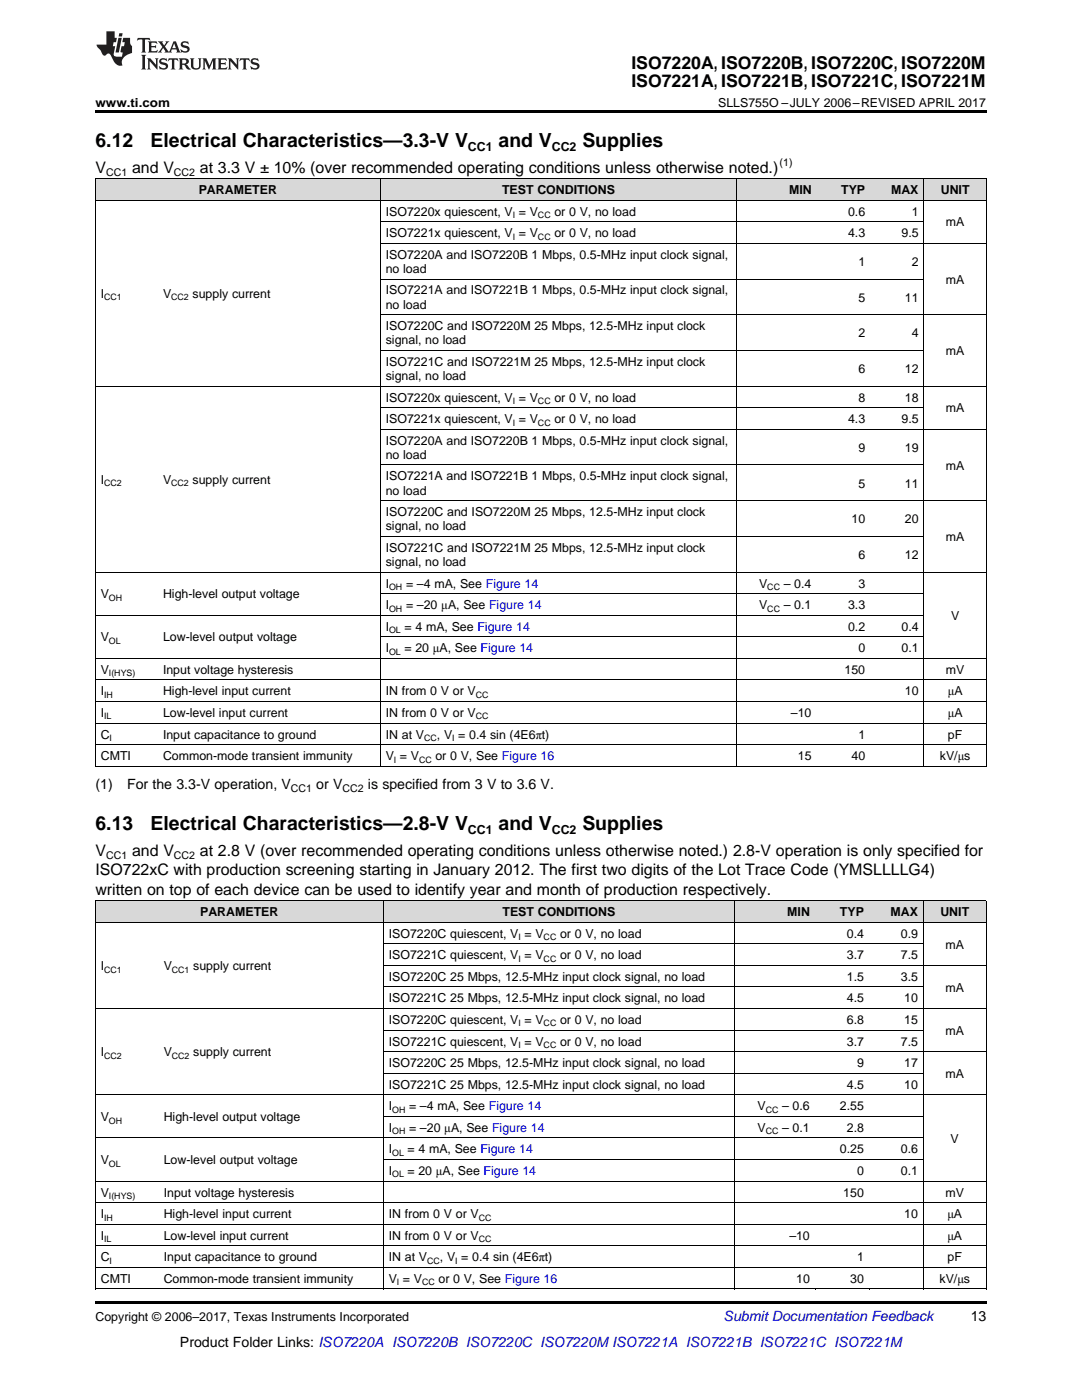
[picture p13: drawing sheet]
<svg xmlns="http://www.w3.org/2000/svg" width="216mm" height="279mm" viewBox="0 0 216 279" stroke-linecap="round" stroke-linejoin="round" font-family="sans-serif">
<defs><g id="words">
<g font-size="3.9">
<text x="19" y="29.3">6.12</text>
<text x="30.1" y="29.3">Electrical Characteristics—3.3-V V</text>
<text x="99.5" y="29.3">and V</text>
<text x="116.2" y="29.3">Supplies</text>
<text x="19" y="165.6">6.13</text>
<text x="30.1" y="165.6">Electrical Characteristics—2.8-V V</text>
<text x="99.5" y="165.6">and V</text>
<text x="116.2" y="165.6">Supplies</text>
</g>
<g font-size="3.5">
<text x="126" y="13.8">ISO7220A, ISO7220B, ISO7220C, ISO7220M</text>
<text x="126" y="17.3">ISO7221A, ISO7221B, ISO7221C, ISO7221M</text>
</g>
<g font-size="3.2">
<text x="19" y="34.4">V</text>
<text x="26.4" y="34.4">and V</text>
<text x="39.9" y="34.4">at 3.3 V ± 10% (over recommended operating conditions unless otherwise noted.)</text>
<text x="19" y="170.8">V</text>
<text x="26.4" y="170.8">and V</text>
<text x="39.9" y="170.8">at 2.8 V (over recommended operating conditions unless otherwise noted.) 2.8-V operation is only specified for</text>
<text x="19" y="174.7">ISO722xC with production screening starting in January 2012. The first two digits of the Lot Trace Code (YMSLLLLG4)</text>
<text x="19" y="178.5">written on top of each device can be used to identify year and month of production respectively.</text>
</g>
<g font-size="2.8">
<text x="19" y="157.6">(1)</text>
<text x="25.4" y="157.6">For the 3.3-V operation, V</text>
<text x="63.1" y="157.6">or V</text>
<text x="73.4" y="157.6">is specified from 3 V to 3.6 V.</text>
<text x="193.7" y="263.6">13</text>
<text x="35.9" y="268.9">Product Folder Links: ISO7220A ISO7220B ISO7220C ISO7220M ISO7221A ISO7221B ISO7221C ISO7221M</text>
</g>
<text font-size="2.8" fill="#0000c8" x="144.4" y="263.6">Submit Documentation Feedback</text>
<g font-size="2.5">
<text x="19" y="21.4">www.ti.com</text>
<text x="143.3" y="21.4">SLLS755O –JULY 2006–REVISED APRIL 2017</text>
<text x="93.4" y="30.1">CC1</text>
<text x="110.1" y="30.1">CC2</text>
<text x="39.7" y="38.7">PARAMETER</text>
<text x="100.2" y="38.7">TEST CONDITIONS</text>
<text x="157.4" y="38.7">MIN</text>
<text x="167.9" y="38.7">TYP</text>
<text x="177.8" y="38.7">MAX</text>
<text x="187.7" y="38.7">UNIT</text>
<text x="77" y="43">ISO7220x quiescent, V = V</text>
<text x="77" y="47.3">ISO7221x quiescent, V = V</text>
<text x="110.6" y="43">or 0 V, no load</text>
<text x="110.6" y="47.3">or 0 V, no load</text>
<text x="169.2" y="43">0.6</text>
<text x="169.2" y="47.3">4.3</text>
<text x="179.9" y="47.3">9.5</text>
<text x="181.9" y="43">1</text>
<text x="188.7" y="45.2">mA</text>
<text x="77" y="51.6">ISO7220A and ISO7220B 1 Mbps, 0.5-MHz input clock signal,</text>
<text x="171.3" y="53.1">1</text>
<text x="181.9" y="53.1">2</text>
<text x="20.1" y="59.4">I</text>
<text x="32.5" y="59.4">V</text>
<text x="38.4" y="59.4">supply current</text>
<text x="77" y="54.5">no load</text>
<text x="77" y="58.8">ISO7221A and ISO7221B 1 Mbps, 0.5-MHz input clock signal,</text>
<text x="188.7" y="56.6">mA</text>
<text x="77" y="61.6">no load</text>
<text x="77" y="65.9">ISO7220C and ISO7220M 25 Mbps, 12.5-MHz input clock</text>
<text x="171.3" y="60.2">5</text>
<text x="180.6" y="60.2">11</text>
<text x="77" y="68.7">signal, no load</text>
<text x="171.3" y="67.3">2</text>
<text x="181.9" y="67.3">4</text>
<text x="188.7" y="70.9">mA</text>
<text x="77" y="73">ISO7221C and ISO7221M 25 Mbps, 12.5-MHz input clock</text>
<text x="77" y="75.8">signal, no load</text>
<text x="171.3" y="74.4">6</text>
<text x="180.6" y="74.4">12</text>
<text x="77" y="80.2">ISO7220x quiescent, V = V</text>
<text x="110.6" y="80.2">or 0 V, no load</text>
<text x="171.3" y="80.2">8</text>
<text x="180.6" y="80.2">18</text>
<text x="188.7" y="82.3">mA</text>
<text x="77" y="84.5">ISO7221x quiescent, V = V</text>
<text x="77" y="88.8">ISO7220A and ISO7220B 1 Mbps, 0.5-MHz input clock signal,</text>
<text x="110.6" y="84.5">or 0 V, no load</text>
<text x="169.2" y="84.5">4.3</text>
<text x="179.9" y="84.5">9.5</text>
<text x="77" y="91.6">no load</text>
<text x="77" y="95.9">ISO7221A and ISO7221B 1 Mbps, 0.5-MHz input clock signal,</text>
<text x="171.3" y="90.2">9</text>
<text x="180.6" y="90.2">19</text>
<text x="188.7" y="93.7">mA</text>
<text x="20.1" y="96.6">I</text>
<text x="32.5" y="96.6">V</text>
<text x="38.4" y="96.6">supply current</text>
<text x="77" y="98.7">no load</text>
<text x="171.3" y="97.3">5</text>
<text x="180.6" y="97.3">11</text>
<text x="77" y="103">ISO7220C and ISO7220M 25 Mbps, 12.5-MHz input clock</text>
<text x="77" y="105.8">signal, no load</text>
<text x="169.9" y="104.4">10</text>
<text x="180.6" y="104.4">20</text>
<text x="188.7" y="108">mA</text>
<text x="77" y="110.1">ISO7221C and ISO7221M 25 Mbps, 12.5-MHz input clock</text>
<text x="77" y="113">signal, no load</text>
<text x="171.3" y="111.5">6</text>
<text x="180.6" y="111.5">12</text>
<text x="20.1" y="119.4">V</text>
<text x="32.5" y="119.4">High-level output voltage</text>
<text x="77" y="117.3">I</text>
<text x="81" y="117.3">= –4 mA, See Figure 14</text>
<text x="151.5" y="117.3">V</text>
<text x="156.4" y="117.3">– 0.4</text>
<text x="171.3" y="117.3">3</text>
<text x="77" y="121.6">I</text>
<text x="77" y="125.9">I</text>
<text x="80.7" y="125.9">= 4 mA, See Figure 14</text>
<text x="81" y="121.6">= –20 μA, See Figure 14</text>
<text x="151.5" y="121.6">V</text>
<text x="156.4" y="121.6">– 0.1</text>
<text x="169.2" y="121.6">3.3</text>
<text x="169.2" y="125.9">0.2</text>
<text x="179.9" y="125.9">0.4</text>
<text x="189.8" y="123.7">V</text>
<text x="20.1" y="128">V</text>
<text x="32.5" y="128">Low-level output voltage</text>
<text x="77" y="130.2">I</text>
<text x="80.7" y="130.2">= 20 μA, See Figure 14</text>
<text x="171.3" y="130.2">0</text>
<text x="179.9" y="130.2">0.1</text>
<text x="20.1" y="134.5">V</text>
<text x="32.5" y="134.5">Input voltage hysteresis</text>
<text x="168.5" y="134.5">150</text>
<text x="188.7" y="134.5">mV</text>
<text x="20.1" y="138.8">I</text>
<text x="20.1" y="143.1">I</text>
<text x="32.5" y="138.8">High-level input current</text>
<text x="32.5" y="143.1">Low-level input current</text>
<text x="77" y="138.8">IN from 0 V or V</text>
<text x="77" y="143.1">IN from 0 V or V</text>
<text x="157.8" y="143.1">–10</text>
<text x="180.6" y="138.8">10</text>
<text x="189.1" y="138.8">μA</text>
<text x="189.1" y="143.1">μA</text>
<text x="20.1" y="147.4">C</text>
<text x="32.5" y="147.4">Input capacitance to ground</text>
<text x="77" y="147.4">IN at V</text>
<text x="87.2" y="147.4">, V = 0.4 sin (4E6πt)</text>
<text x="171.3" y="147.4">1</text>
<text x="189.2" y="147.4">pF</text>
<text x="20.1" y="151.7">CMTI</text>
<text x="32.5" y="151.7">Common-mode transient immunity</text>
<text x="77" y="151.7">V = V</text>
<text x="86.9" y="151.7">or 0 V, See Figure 16</text>
<text x="159.2" y="151.7">15</text>
<text x="169.9" y="151.7">40</text>
<text x="187.5" y="151.7">kV/μs</text>
<text x="93.4" y="166.4">CC1</text>
<text x="110.1" y="166.4">CC2</text>
<text x="39.9" y="182.8">PARAMETER</text>
<text x="100.3" y="182.8">TEST CONDITIONS</text>
<text x="157.1" y="182.8">MIN</text>
<text x="167.6" y="182.8">TYP</text>
<text x="177.7" y="182.8">MAX</text>
<text x="187.6" y="182.8">UNIT</text>
<text x="77.6" y="187.1">ISO7220C quiescent, V = V</text>
<text x="77.6" y="191.5">ISO7221C quiescent, V = V</text>
<text x="111.8" y="187.1">or 0 V, no load</text>
<text x="111.8" y="191.5">or 0 V, no load</text>
<text x="169" y="187.1">0.4</text>
<text x="169" y="191.5">3.7</text>
<text x="179.8" y="187.1">0.9</text>
<text x="179.8" y="191.5">7.5</text>
<text x="188.7" y="189.3">mA</text>
<text x="20.1" y="193.6">I</text>
<text x="32.7" y="193.6">V</text>
<text x="38.6" y="193.6">supply current</text>
<text x="77.6" y="195.8">ISO7220C 25 Mbps, 12.5-MHz input clock signal, no load</text>
<text x="169" y="195.8">1.5</text>
<text x="179.8" y="195.8">3.5</text>
<text x="188.7" y="197.9">mA</text>
<text x="77.6" y="200.1">ISO7221C 25 Mbps, 12.5-MHz input clock signal, no load</text>
<text x="169" y="200.1">4.5</text>
<text x="180.4" y="200.1">10</text>
<text x="77.6" y="204.4">ISO7220C quiescent, V = V</text>
<text x="77.6" y="208.7">ISO7221C quiescent, V = V</text>
<text x="111.8" y="204.4">or 0 V, no load</text>
<text x="111.8" y="208.7">or 0 V, no load</text>
<text x="169" y="204.4">6.8</text>
<text x="169" y="208.7">3.7</text>
<text x="179.8" y="208.7">7.5</text>
<text x="180.4" y="204.4">15</text>
<text x="188.7" y="206.5">mA</text>
<text x="20.1" y="210.8">I</text>
<text x="32.7" y="210.8">V</text>
<text x="38.6" y="210.8">supply current</text>
<text x="77.6" y="213">ISO7220C 25 Mbps, 12.5-MHz input clock signal, no load</text>
<text x="171" y="213">9</text>
<text x="180.4" y="213">17</text>
<text x="188.7" y="215.1">mA</text>
<text x="77.6" y="217.3">ISO7221C 25 Mbps, 12.5-MHz input clock signal, no load</text>
<text x="77.6" y="221.6">I</text>
<text x="81.6" y="221.6">= –4 mA, See Figure 14</text>
<text x="151.2" y="221.6">V</text>
<text x="156.1" y="221.6">– 0.6</text>
<text x="167.6" y="221.6">2.55</text>
<text x="169" y="217.3">4.5</text>
<text x="180.4" y="217.3">10</text>
<text x="20.1" y="223.7">V</text>
<text x="32.7" y="223.7">High-level output voltage</text>
<text x="77.6" y="225.9">I</text>
<text x="81.6" y="225.9">= –20 μA, See Figure 14</text>
<text x="151.2" y="225.9">V</text>
<text x="156.1" y="225.9">– 0.1</text>
<text x="169" y="225.9">2.8</text>
<text x="20.1" y="232.3">V</text>
<text x="32.7" y="232.3">Low-level output voltage</text>
<text x="77.6" y="230.2">I</text>
<text x="81.3" y="230.2">= 4 mA, See Figure 14</text>
<text x="167.6" y="230.2">0.25</text>
<text x="179.8" y="230.2">0.6</text>
<text x="189.7" y="228">V</text>
<text x="20.1" y="238.8">V</text>
<text x="32.7" y="238.8">Input voltage hysteresis</text>
<text x="77.6" y="234.5">I</text>
<text x="81.3" y="234.5">= 20 μA, See Figure 14</text>
<text x="168.3" y="238.8">150</text>
<text x="171" y="234.5">0</text>
<text x="179.8" y="234.5">0.1</text>
<text x="188.7" y="238.8">mV</text>
<text x="20.1" y="243.1">I</text>
<text x="32.7" y="243.1">High-level input current</text>
<text x="77.6" y="243.1">IN from 0 V or V</text>
<text x="180.4" y="243.1">10</text>
<text x="189.1" y="243.1">μA</text>
<text x="20.1" y="247.4">I</text>
<text x="20.1" y="251.7">C</text>
<text x="32.7" y="247.4">Low-level input current</text>
<text x="32.7" y="251.7">Input capacitance to ground</text>
<text x="77.6" y="247.4">IN from 0 V or V</text>
<text x="77.6" y="251.7">IN at V</text>
<text x="87.8" y="251.7">, V = 0.4 sin (4E6πt)</text>
<text x="157.5" y="247.4">–10</text>
<text x="171" y="251.7">1</text>
<text x="189.1" y="247.4">μA</text>
<text x="189.1" y="251.7">pF</text>
<text x="20.1" y="256">CMTI</text>
<text x="32.7" y="256">Common-mode transient immunity</text>
<text x="77.6" y="256">V = V</text>
<text x="87.5" y="256">or 0 V, See Figure 16</text>
<text x="158.9" y="256">10</text>
<text x="169.7" y="256">30</text>
<text x="187.5" y="256">kV/μs</text>
<text x="19" y="263.6">Copyright © 2006–2017, Texas Instruments Incorporated</text>
</g>
<g font-size="2.1">
<text x="21.2" y="35.1">CC1</text>
<text x="34.7" y="35.1">CC2</text>
<text x="155.6" y="33.2">(1)</text>
<text x="58" y="158.1">CC1</text>
<text x="68.3" y="158.1">CC2</text>
<text x="21.2" y="171.4">CC1</text>
<text x="34.7" y="171.4">CC2</text>
</g>
<g font-size="1.8">
<text x="102.3" y="43.5">I</text>
<text x="102.3" y="47.8">I</text>
<text x="107.4" y="43.5">CC</text>
<text x="107.4" y="47.8">CC</text>
<text x="20.8" y="59.9">CC1</text>
<text x="34.1" y="59.9">CC2</text>
<text x="102.3" y="80.6">I</text>
<text x="107.4" y="80.6">CC</text>
<text x="102.3" y="84.9">I</text>
<text x="107.4" y="84.9">CC</text>
<text x="20.8" y="97">CC2</text>
<text x="34.1" y="97">CC2</text>
<text x="21.7" y="119.9">OH</text>
<text x="77.6" y="117.8">OH</text>
<text x="153.1" y="117.8">CC</text>
<text x="77.6" y="122.1">OH</text>
<text x="153.1" y="122.1">CC</text>
<text x="21.7" y="128.5">OL</text>
<text x="77.6" y="126.4">OL</text>
<text x="77.6" y="130.7">OL</text>
<text x="21.7" y="135">I(HYS)</text>
<text x="20.8" y="139.3">IH</text>
<text x="20.8" y="143.6">IL</text>
<text x="94.9" y="139.3">CC</text>
<text x="94.9" y="143.6">CC</text>
<text x="21.9" y="147.9">I</text>
<text x="84.6" y="147.9">CC</text>
<text x="90.2" y="147.9">I</text>
<text x="78.6" y="152.2">I</text>
<text x="83.6" y="152.2">CC</text>
<text x="103.5" y="187.6">I</text>
<text x="103.5" y="191.9">I</text>
<text x="108.5" y="187.6">CC</text>
<text x="108.5" y="191.9">CC</text>
<text x="20.8" y="194.1">CC1</text>
<text x="34.3" y="194.1">CC1</text>
<text x="103.5" y="204.9">I</text>
<text x="103.5" y="209.2">I</text>
<text x="108.5" y="204.9">CC</text>
<text x="108.5" y="209.2">CC</text>
<text x="20.8" y="211.3">CC2</text>
<text x="34.3" y="211.3">CC2</text>
<text x="21.7" y="224.2">OH</text>
<text x="78.2" y="222.1">OH</text>
<text x="78.2" y="226.4">OH</text>
<text x="152.8" y="222.1">CC</text>
<text x="152.8" y="226.4">CC</text>
<text x="21.7" y="232.8">OL</text>
<text x="78.2" y="230.7">OL</text>
<text x="21.7" y="239.3">I(HYS)</text>
<text x="78.2" y="235">OL</text>
<text x="20.8" y="243.6">IH</text>
<text x="95.5" y="243.6">CC</text>
<text x="20.8" y="247.9">IL</text>
<text x="95.5" y="247.9">CC</text>
<text x="21.9" y="252.2">I</text>
<text x="79.2" y="256.5">I</text>
<text x="84.2" y="256.5">CC</text>
<text x="85.2" y="252.2">CC</text>
<text x="90.8" y="252.2">I</text>
</g>
</g></defs>
<g fill="#d8d8d8">
<path d="M19 179.8h12.6v4.3h-12.6z"/>
<path d="M31.6 179.8h44.9v4.3h-44.9z"/>
<path d="M76.5 179.8h70v4.3h-70z"/>
<path d="M146.5 179.8h16.2v4.3h-16.2z"/>
<path d="M162.7 179.8h10.8v4.3h-10.8z"/>
<path d="M173.5 179.8h10.8v4.3h-10.8z"/>
<path d="M184.3 179.8h12.5v4.3h-12.5z"/>
<path d="M19 35.7h12.5v4.3h-12.5z"/>
<path d="M31.5 35.7h44.4v4.3h-44.4z"/>
<path d="M75.9 35.7h71.1v4.3h-71.1z"/>
<path d="M147 35.7h16.1v4.3h-16.1z"/>
<path d="M163.1 35.7h10.6v4.3h-10.6z"/>
<path d="M173.7 35.7h10.7v4.3h-10.7z"/>
<path d="M184.4 35.7h12.4v4.3h-12.4z"/>
</g>
<g fill="#000">
<path d="M19 22h177.8v.5h-177.8zM19 152.9l.2 .1zM75.8 152.9l.1 .1zM146.9 152.9l.1 .1zM162.9 152.9l.2 .1zM173.6 152.9l.1 .1zM184.3 152.9l.1 .1zM196.7 152.9l.1 .1zM19 257.2l.2 .1zM76.4 257.2l.1 .1zM146.4 257.2l.1 .1zM162.6 257.2l.1 .1z"/>
<path d="M173.4 257.2l.1 .1zM184.1 257.2l.2 .1zM196.7 257.2l.1 .1zM19 259.7h177.8v.5h-177.8z"/>
</g>
<g fill="none" stroke="#000" stroke-width=".2">
<path d="M19 35.6l177.8 .1v117.3M19 40h177.8M19.1 35.7v117.3M75.9 35.7v117.3M147 35.7v117.3M184.3 35.7v117.3M75.9 55.7h108.5M75.9 48.6h120.9M75.9 44.3h108.5M19 77.1h177.8M75.9 69.9h108.5M75.9 62.8h120.9"/>
<path d="M75.9 99.9h120.9M75.9 92.8h108.5M75.9 85.7h120.9M75.9 81.4h108.5M19 114.2h177.8M75.9 118.5h108.5M75.9 107.1h108.5M19 140h177.8M19 135.7h177.8M19 131.4h177.8M19 122.8h165.4M75.9 127.1h108.5"/>
<path d="M19 152.9h177.8M19 148.6h177.8M19 144.3h177.8M19 179.8h177.8M19.1 179.8v77.5M76.5 179.8v77.5M146.5 179.8v77.5M184.2 179.8v77.5M196.8 179.8v77.5M19 184.1h177.8M76.5 197h107.8M76.5 192.7h120.3"/>
<path d="M76.5 188.4h107.8M19 218.5h177.8M19 201.3h177.8M76.5 214.2h107.8M76.5 209.9h120.3M76.5 205.6h107.8M19 235.7h177.8M19 227.1h165.3M76.5 231.4h107.8M76.5 222.8h107.8M19 257.2h177.8M19 252.9h177.8"/>
<path d="M19 248.6h177.8M19 244.3h177.8M19 240h177.8"/>
</g>
<g fill="#231f20">
<path d="M27.5 7.6l-.1 .5 .4-.2h.6v.1v2.1l-.2 .4h1l-.3-.4v-2.1l.1-.1h.5l.5 .2-.2-.5zM29.5 8.3l.2 .3v1.5l-.2 .4h1.8l.2-.6a1.04 1.04 0 0 1-1.3 .2v-.7h.6l.3 .2v-.6l-.3 .2h-.6v-.6l.8-.1 .4 .3-.2-.5zM31.5 8.3l.9 1.1-.9 1.1h.8l-.2-.2 .5-.7 .4 .7-.2 .2h1.5l-.1-.2 .1-.4h.9l.1 .4-.2 .2h1l-.3-.3-.7-1.9h-.5l-.9 2-.8-1 .9-1h-.8l.1 .3-.3 .5-.4-.6 .2-.2zM34.7 8.6l.4 1h-.7zM36.3 8.4a.63 .63 0 0 0-.2 .7 .63 .63 0 0 0 .6 .4l.6 .2 .1 .2a.75 .75 0 0 1-.7 .4 .75 .75 0 0 1-.6-.5l.1 .7 .1-.1a1.11 1.11 0 0 0 1.5-.6 1.13 1.13 0 0 0-1.2-.8l-.1-.4a1.04 1.04 0 0 1 1.2 .2l-.2-.5-.1 .1-.5-.2zM28.2 10.9l.2 .4v2.2l-.2 .4h1l-.3-.4v-2.2l.3-.4zM29.3 11.6l.3 .4v1.5l-.3 .4h.8l-.2-.4v-1.3l1.5 1.7v-1.9l.2-.4h-.7l.2 .4v.9l-1.1-1.3zM32 11.8a.62 .62 0 0 0-.2 .7 .62 .62 0 0 0 .6 .4l.6 .1 .1 .3a.76 .76 0 0 1-.7 .3 .76 .76 0 0 1-.6-.4l.1 .7 .1-.1a1.11 1.11 0 0 0 1.5-.6 1.13 1.13 0 0 0-1.2-.8l-.1-.4a1.04 1.04 0 0 1 1.2 .2l-.2-.6-.1 .1-.5-.1zM33.7 11.6l-.2 .6a.61 .61 0 0 1 .8-.3v1.6l-.2 .4h.9l-.2-.4v-1.6a.63 .63 0 0 1 .8 .3l-.2-.6zM35.6 11.6l.3 .4v1.5l-.3 .4h1l-.2-.2v-.8l.5 .2a.76 .76 0 0 0 1.2 .7l-1-1a.58 .58 0 0 0 .6-.5 .58 .58 0 0 0-.5-.6zM36.4 11.9h.1a.45 .45 0 0 1 .5 .1 .45 .45 0 0 1 .1 .5l-.7 .2zM37.9 11.6l.2 .2a2.17 2.17 0 0 0 .3 1.9 .99 .99 0 0 0 1.6-.6v-1.1l.2-.4h-.7l.2 .2a1.92 1.92 0 0 1-.2 1.8 .6 .6 0 0 1-.9-.5v-1.1l.2-.4zM40.4 11.6l.2 .4v1.5l-.2 .4h.7l-.2-.4v-1.4l.8 1.8 .8-1.8v1.4l-.2 .4h.9l-.2-.4v-1.5l.2-.4h-.8l-.6 1.5-.6-1.5zM43.4 11.6l.2 .4v1.5l-.2 .4h1.8l.2-.6a1.04 1.04 0 0 1-1.3 .1v-.6h.5l.4 .2v-.6l-.4 .2h-.5v-.7h.8l.3 .3-.1-.6zM45.5 11.6l.2 .4v1.5l-.2 .4h.7l-.2-.4v-1.3l1.5 1.7v-1.9l.2-.4h-.7l.2 .4v.9l-1.1-1.3zM47.9 11.6l-.1 .6a.61 .61 0 0 1 .8-.3v1.6l-.3 .4h1l-.3-.4 .1-1.6a.63 .63 0 0 1 .7 .3l-.1-.6zM50.2 11.8a.62 .62 0 0 0-.2 .7 .62 .62 0 0 0 .6 .4l.6 .1 .2 .3a.76 .76 0 0 1-.8 .3 .76 .76 0 0 1-.6-.4l.1 .7 .2-.1a1.11 1.11 0 0 0 1.5-.6 1.13 1.13 0 0 0-1.3-.8l-.1-.4a1.04 1.04 0 0 1 1.2 .2l-.1-.6-.2 .1-.5-.1z"/>
<path d="M21.2 6.3v2.6h-1.9l.1 .4 .7 .9a.91 .91 0 0 0 1 .8 .56 .56 0 0 1 .5-.3 .56 .56 0 0 1 .5 .3l.4 .8a1.53 1.53 0 0 0 1.9 1.2 1.54 1.54 0 0 1 1-2.1l.9-.3v-1.4a1.52 1.52 0 0 1-.3-1.6h-1.4l-.2 .8h.5l-.2 .8h-.4l-.2 1v.2l.4 .1-.2 .8a1.93 1.93 0 0 1-1.6-.3l.3-1.8h-.5l.2-.8h.4l.2-.8h-.4v-1.3zM23.6 7.6l-.6 2.9h.7l.6-2.9zM23.8 6.6l-.1 .7h.6l.2-.7z"/>
</g>
<use href="#words"/>
</svg>
